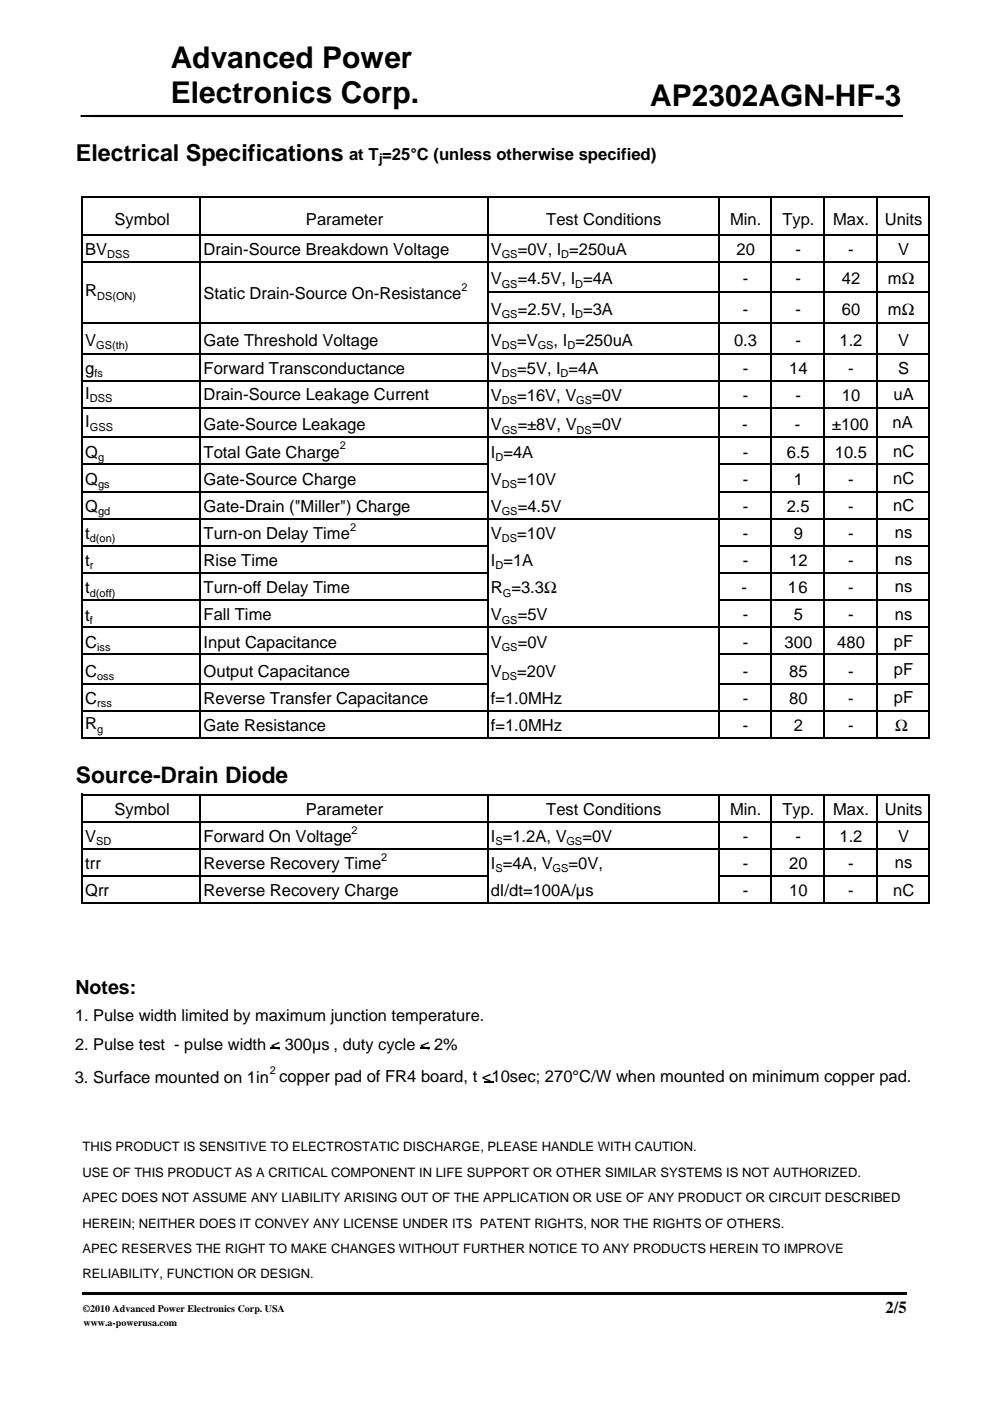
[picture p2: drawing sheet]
<svg xmlns="http://www.w3.org/2000/svg" width="210mm" height="297mm" viewBox="0 0 210 297" stroke-linecap="round" stroke-linejoin="round" font-family="sans-serif">
<defs><g id="words">
<text font-size="6.4" x="137.9" y="22.4">AP2302AGN-HF-3</text>
<g font-size="6.3">
<text x="36.3" y="14.4">Advanced Power</text>
<text x="36.3" y="21.7">Electronics Corp.</text>
</g>
<text font-size="4.9" x="16.1" y="34">Electrical Specifications</text>
<text font-size="4.8" x="16.1" y="166.1">Source-Drain Diode</text>
<text font-size="4.1" x="16" y="210.8">Notes:</text>
<g font-size="3.5">
<text x="74" y="33.9">at T =25°C (unless otherwise specified)</text>
<text x="24.3" y="47.7">Symbol</text>
<text x="64.9" y="47.7">Parameter</text>
<text x="115.9" y="47.7">Test Conditions</text>
<text x="154.8" y="47.7">Min.</text>
<text x="165.9" y="47.7">Typ.</text>
<text x="176.7" y="47.7">Max.</text>
<text x="187.7" y="47.7">Units</text>
<text x="18.1" y="54.1">BV</text>
<text x="43.2" y="54.1">Drain-Source Breakdown Voltage</text>
<text x="104.1" y="54.1">V</text>
<text x="109.8" y="54.1">=0V, I =250uA</text>
<text x="156.2" y="54.1">20</text>
<text x="168.7" y="54.1">-</text>
<text x="179.9" y="54.1">-</text>
<text x="190.5" y="54.1">V</text>
<text x="18.1" y="62.9">R</text>
<text x="43.2" y="63.4">Static Drain-Source On-Resistance</text>
<text x="104.1" y="60.3">V</text>
<text x="109.8" y="60.3">=4.5V, I =4A</text>
<text x="157.6" y="60.3">-</text>
<text x="168.7" y="60.3">-</text>
<text x="178.6" y="60.3">42</text>
<text x="188.3" y="60.3">mΩ</text>
<text x="104.1" y="66.8">V</text>
<text x="109.8" y="66.8">=2.5V, I =3A</text>
<text x="157.6" y="66.8">-</text>
<text x="168.7" y="66.8">-</text>
<text x="178.6" y="66.8">60</text>
<text x="188.3" y="66.8">mΩ</text>
<text x="18.1" y="73.3">V</text>
<text x="43.2" y="73.3">Gate Threshold Voltage</text>
<text x="104.1" y="73.3">V</text>
<text x="109.7" y="73.3">=V</text>
<text x="117.4" y="73.3">, I =250uA</text>
<text x="155.7" y="73.3">0.3</text>
<text x="168.7" y="73.3">-</text>
<text x="178.1" y="73.3">1.2</text>
<text x="190.5" y="73.3">V</text>
<text x="18.1" y="79.3">g</text>
<text x="43.2" y="79.3">Forward Transconductance</text>
<text x="104.1" y="79.3">V</text>
<text x="109.7" y="79.3">=5V, I =4A</text>
<text x="157.6" y="79.3">-</text>
<text x="167.4" y="79.3">14</text>
<text x="179.9" y="79.3">-</text>
<text x="190.5" y="79.3">S</text>
<text x="18.1" y="84.6">I</text>
<text x="43.2" y="84.8">Drain-Source Leakage Current</text>
<text x="104.1" y="85">V</text>
<text x="109.7" y="85">=16V, V</text>
<text x="125.6" y="85">=0V</text>
<text x="157.6" y="85">-</text>
<text x="168.7" y="85">-</text>
<text x="178.6" y="85">10</text>
<text x="189.5" y="84.8">uA</text>
<text x="18.1" y="90.6">I</text>
<text x="43.2" y="91.3">Gate-Source Leakage</text>
<text x="104.1" y="91.3">V</text>
<text x="109.8" y="91.3">=±8V, V</text>
<text x="125.6" y="91.3">=0V</text>
<text x="157.4" y="91.3">-</text>
<text x="168.6" y="91.3">-</text>
<text x="176.4" y="91.3">±100</text>
<text x="189.3" y="90.8">nA</text>
<text x="18.1" y="97">Q</text>
<text x="43.2" y="97">Total Gate Charge</text>
<text x="104.1" y="97">I =4A</text>
<text x="157.6" y="97">-</text>
<text x="166.9" y="97">6.5</text>
<text x="177.1" y="97">10.5</text>
<text x="189.4" y="96.8">nC</text>
<text x="18.1" y="102.8">Q</text>
<text x="43.2" y="102.8">Gate-Source Charge</text>
<text x="104.1" y="102.8">V</text>
<text x="109.7" y="102.8">=10V</text>
<text x="157.6" y="102.8">-</text>
<text x="168.4" y="102.8">1</text>
<text x="179.9" y="102.8">-</text>
<text x="189.4" y="102.6">nC</text>
<text x="18.1" y="108.5">Q</text>
<text x="43.2" y="108.5">Gate-Drain (&quot;Miller&quot;) Charge</text>
<text x="104.1" y="108.5">V</text>
<text x="109.8" y="108.5">=4.5V</text>
<text x="157.6" y="108.5">-</text>
<text x="166.9" y="108.5">2.5</text>
<text x="179.9" y="108.5">-</text>
<text x="189.4" y="108.3">nC</text>
<text x="18.1" y="114.3">t</text>
<text x="43.2" y="114.3">Turn-on Delay Time</text>
<text x="104.1" y="114.3">V</text>
<text x="109.7" y="114.3">=10V</text>
<text x="157.6" y="114.3">-</text>
<text x="168.4" y="114.3">9</text>
<text x="179.9" y="114.3">-</text>
<text x="189.8" y="114.1">ns</text>
<text x="189.8" y="119.8">ns</text>
<text x="18.1" y="120">t</text>
<text x="18.1" y="125.8">t</text>
<text x="43.2" y="120">Rise Time</text>
<text x="43.2" y="125.8">Turn-off Delay Time</text>
<text x="104.1" y="120">I =1A</text>
<text x="104.1" y="125.8">R =3.3Ω</text>
<text x="157.3" y="125.8">-</text>
<text x="157.6" y="120">-</text>
<text x="167.1" y="125.8">16</text>
<text x="167.4" y="120">12</text>
<text x="179.9" y="120">-</text>
<text x="179.9" y="125.8">-</text>
<text x="189.8" y="125.6">ns</text>
<text x="18.1" y="131.6">t</text>
<text x="43.2" y="131.6">Fall Time</text>
<text x="104.1" y="131.6">V</text>
<text x="109.8" y="131.6">=5V</text>
<text x="157.6" y="131.6">-</text>
<text x="168.4" y="131.6">5</text>
<text x="179.9" y="131.6">-</text>
<text x="189.8" y="131.3">ns</text>
<text x="18.1" y="137.3">C</text>
<text x="43.2" y="137.3">Input Capacitance</text>
<text x="104.1" y="137.3">V</text>
<text x="109.8" y="137.3">=0V</text>
<text x="157.6" y="137.3">-</text>
<text x="166.4" y="137.3">300</text>
<text x="177.6" y="137.3">480</text>
<text x="189.6" y="137.1">pF</text>
<text x="18.1" y="143.5">C</text>
<text x="43.2" y="143.5">Output Capacitance</text>
<text x="104.1" y="143.5">V</text>
<text x="109.7" y="143.5">=20V</text>
<text x="157.6" y="143.5">-</text>
<text x="167.4" y="143.5">85</text>
<text x="179.9" y="143.5">-</text>
<text x="189.6" y="143.1">pF</text>
<text x="18.1" y="149.3">C</text>
<text x="43.2" y="149.3">Reverse Transfer Capacitance</text>
<text x="104.1" y="149.3">f=1.0MHz</text>
<text x="157.6" y="149.3">-</text>
<text x="167.4" y="149.3">80</text>
<text x="179.9" y="149.3">-</text>
<text x="189.6" y="149.1">pF</text>
<text x="18.1" y="154.6">R</text>
<text x="43.2" y="155.1">Gate Resistance</text>
<text x="104.1" y="155.1">f=1.0MHz</text>
<text x="157.6" y="155.1">-</text>
<text x="168.4" y="155.1">2</text>
<text x="179.9" y="155.1">-</text>
<text x="189.9" y="155.1">Ω</text>
<text x="24.3" y="172.8">Symbol</text>
<text x="64.9" y="172.8">Parameter</text>
<text x="115.9" y="172.8">Test Conditions</text>
<text x="154.9" y="172.8">Min.</text>
<text x="165.9" y="172.8">Typ.</text>
<text x="176.7" y="172.8">Max.</text>
<text x="187.7" y="172.8">Units</text>
<text x="18.1" y="178.5">V</text>
<text x="43.2" y="178.5">Forward On Voltage</text>
<text x="104.1" y="178.5">I =1.2A, V</text>
<text x="123.5" y="178.5">=0V</text>
<text x="157.6" y="178.5">-</text>
<text x="168.7" y="178.5">-</text>
<text x="178.1" y="178.5">1.2</text>
<text x="190.5" y="178.5">V</text>
<text x="18.1" y="184.3">trr</text>
<text x="43.2" y="184.3">Reverse Recovery Time</text>
<text x="104.1" y="184.3">I =4A, V</text>
<text x="120.6" y="184.3">=0V,</text>
<text x="157.6" y="184.3">-</text>
<text x="167.4" y="184.3">20</text>
<text x="179.9" y="184.3">-</text>
<text x="189.8" y="184.1">ns</text>
<text x="18.1" y="190.1">Qrr</text>
<text x="43.2" y="190.1">Reverse Recovery Charge</text>
<text x="104.1" y="190.1">dI/dt=100A/µs</text>
<text x="157.6" y="190.1">-</text>
<text x="167.4" y="190.1">10</text>
<text x="179.9" y="190.1">-</text>
<text x="189.4" y="190.1">nC</text>
<text x="15.9" y="216.5">1. Pulse width limited by maximum junction temperature.</text>
<text x="15.9" y="222.7">2. Pulse test - pulse width &lt; 300µs , duty cycle &lt; 2%</text>
<text x="15.9" y="229.6">3. Surface mounted on 1in copper pad of FR4 board, t &lt;10sec; 270°C/W when mounted on minimum copper pad.</text>
<text x="187.8" y="278.4">2/5</text>
</g>
<g font-size="2.8">
<text x="80.3" y="34.6">j</text>
<text x="17.5" y="244.1">THIS PRODUCT IS SENSITIVE TO ELECTROSTATIC DISCHARGE, PLEASE HANDLE WITH CAUTION.</text>
<text x="17.5" y="249.5">USE OF THIS PRODUCT AS A CRITICAL COMPONENT IN LIFE SUPPORT OR OTHER SIMILAR SYSTEMS IS NOT AUTHORIZED.</text>
<text x="17.5" y="254.9">APEC DOES NOT ASSUME ANY LIABILITY ARISING OUT OF THE APPLICATION OR USE OF ANY PRODUCT OR CIRCUIT DESCRIBED</text>
<text x="17.5" y="260.3">HEREIN; NEITHER DOES IT CONVEY ANY LICENSE UNDER ITS PATENT RIGHTS, NOR THE RIGHTS OF OTHERS.</text>
<text x="17.5" y="265.8">APEC RESERVES THE RIGHT TO MAKE CHANGES WITHOUT FURTHER NOTICE TO ANY PRODUCTS HEREIN TO IMPROVE</text>
<text x="17.5" y="271.1">RELIABILITY, FUNCTION OR DESIGN.</text>
</g>
<g font-size="2.3">
<text x="22.7" y="54.8">DSS</text>
<text x="106.4" y="54.8">GS</text>
<text x="119" y="54.8">D</text>
<text x="20.6" y="63.5">DS(ON)</text>
<text x="97.9" y="61.7">2</text>
<text x="106.4" y="61">GS</text>
<text x="122" y="61">D</text>
<text x="106.4" y="67.5">GS</text>
<text x="122" y="67.5">D</text>
<text x="20.4" y="73.9">GS(th)</text>
<text x="106.4" y="73.9">DS</text>
<text x="114" y="73.9">GS</text>
<text x="120.4" y="73.9">D</text>
<text x="20" y="80">fs</text>
<text x="106.4" y="80">DS</text>
<text x="118.9" y="80">D</text>
<text x="19" y="85.3">DSS</text>
<text x="106.4" y="85.7">DS</text>
<text x="122.2" y="85.7">GS</text>
<text x="19" y="91.3">GSS</text>
<text x="72.1" y="95.3">2</text>
<text x="106.4" y="91.9">GS</text>
<text x="122.3" y="91.9">DS</text>
<text x="20.8" y="97.7">g</text>
<text x="105.1" y="97.7">D</text>
<text x="20.8" y="103.4">gs</text>
<text x="106.4" y="103.4">DS</text>
<text x="20.8" y="109.2">gd</text>
<text x="74.3" y="112.6">2</text>
<text x="106.4" y="109.2">GS</text>
<text x="19" y="115">d(on)</text>
<text x="106.4" y="115">DS</text>
<text x="19" y="120.7">r</text>
<text x="105.1" y="120.7">D</text>
<text x="19" y="126.5">d(off)</text>
<text x="106.6" y="126.5">G</text>
<text x="19" y="132.2">f</text>
<text x="20.6" y="138">iss</text>
<text x="106.4" y="132.2">GS</text>
<text x="106.4" y="138">GS</text>
<text x="20.6" y="144.2">oss</text>
<text x="20.6" y="150">rss</text>
<text x="106.4" y="144.2">DS</text>
<text x="20.6" y="155.3">g</text>
<text x="20.4" y="179.2">SD</text>
<text x="74.5" y="176.8">2</text>
<text x="105.1" y="179.2">S</text>
<text x="120.1" y="179.2">GS</text>
<text x="80.9" y="182.6">2</text>
<text x="105.1" y="185">S</text>
<text x="117.2" y="185">GS</text>
<text x="57.2" y="227.7">2</text>
</g>
<g font-size="2.1">
<text x="17.5" y="278.2">©2010 Advanced Power Electronics Corp. USA</text>
<text x="17.7" y="281.2">www.a-powerusa.com</text>
</g>
</g></defs>
<path d="M17.4 274h114.4v.5h-114.4zM19.5 274h114.4v.5h-114.4zM133.9 274h58.5v.5h-58.5z" fill="#000"/>
<path d="M17.1 24.6h174.4" fill="none" stroke="#000" stroke-width=".44"/>
<path d="M57.2 222.3h2.1M89.2 222.3h2M102.6 229.3h2.1" fill="none" stroke="#000" stroke-width=".25"/>
<g fill="none" stroke="#000" stroke-width=".34">
<path d="M17.4 41.6v115.1M17.6 41.8h179.7M17.6 49.8h179.7M17.6 55.5h179.7M42.5 41.9v114.8M103.4 41.9v114.8M152.4 41.9v114.8M163.6 41.9v114.8M174.8 41.9v114.8M185.9 41.9v114.8M197.1 41.9v114.8M17.6 68.5h179.7"/>
<path d="M17.6 75h179.7M103.6 62h93.7M17.6 98.5h86M17.6 80.7h179.7M17.6 86.5h179.7M17.6 92.7h179.7M152.6 98.5h44.7M17.6 104.2h86M17.6 115.7h86M17.6 110h179.7M152.6 104.2h44.7M152.6 115.7h44.7"/>
<path d="M17.6 121.5h86M17.6 127.2h86M17.6 138.8h86M17.6 133h179.7M152.6 121.5h44.7M152.6 127.2h44.7M152.6 138.8h44.7M17.6 145h86M17.6 150.7h179.7M17.6 156.5h179.7M152.6 145h44.7M17.4 168.3v23.4"/>
<path d="M17.6 168.5h179.7M17.6 174.2h179.7M17.6 180h179.7M42.5 168.6v23.1M103.4 168.6v23.1M152.4 168.6v23.1M163.6 168.6v23.1M174.8 168.6v23.1M185.9 168.6v23.1M197.1 168.6v23.1M17.6 185.7h86M17.6 191.5h179.7"/>
<path d="M152.6 185.7h44.7"/>
</g>
<use href="#words"/>
</svg>
